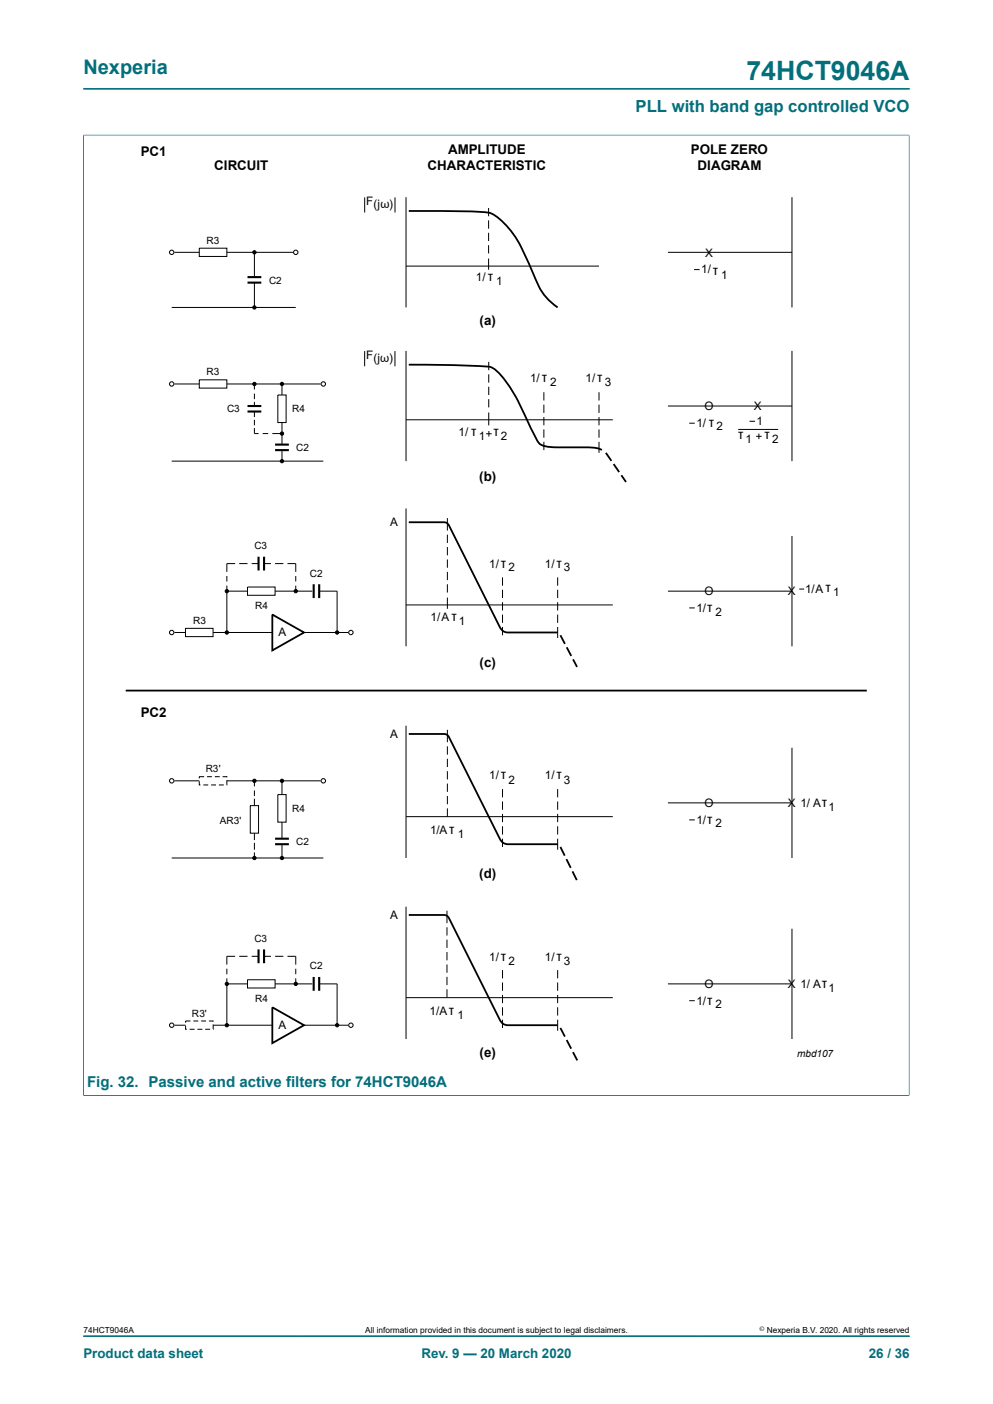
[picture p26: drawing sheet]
<svg xmlns="http://www.w3.org/2000/svg" width="210mm" height="297mm" viewBox="0 0 210 297" stroke-linecap="round" stroke-linejoin="round" font-family="sans-serif">
<defs><g id="words">
<text font-size="5.6" fill="#036f7b" x="157.9" y="16.8">74HCT9046A</text>
<text font-size="4.2" fill="#036f7b" x="17.6" y="15.6">Nexperia</text>
<text font-size="3.5" fill="#036f7b" x="134.4" y="23.7">PLL with band gap controlled VCO</text>
<text font-size="3.2" fill="#036f7b" x="18.4" y="229.9">Fig. 32. Passive and active filters for 74HCT9046A</text>
<g font-size="2.9">
<text x="103.1" y="59.5">τ</text>
<text x="150.8" y="58.3">τ</text>
<text x="114.6" y="80.9">τ</text>
<text x="126.3" y="80.9">τ</text>
<text x="99.6" y="92.2">τ</text>
<text x="104.3" y="92.2">τ</text>
<text x="149.9" y="90.3">τ</text>
<text x="156.1" y="92.8">τ</text>
<text x="161.7" y="92.8">τ</text>
<text x="105.9" y="120.2">τ</text>
<text x="117.7" y="120.2">τ</text>
<text x="174.6" y="125.3">τ</text>
<text x="95.5" y="131.3">τ</text>
<text x="149.6" y="129.4">τ</text>
<text x="105.9" y="164.7">τ</text>
<text x="117.7" y="164.7">τ</text>
<text x="173.8" y="170.7">τ</text>
<text x="95" y="176.5">τ</text>
<text x="149.6" y="174.2">τ</text>
<text x="105.9" y="203.2">τ</text>
<text x="117.7" y="203.2">τ</text>
<text x="173.8" y="209">τ</text>
<text x="94.9" y="214.8">τ</text>
<text x="149.6" y="212.5">τ</text>
</g>
<g font-size="2.8">
<text x="29.8" y="32.9">PC1</text>
<text x="90.4" y="35.9">CHARACTERISTIC</text>
<text x="94.8" y="32.5">AMPLITUDE</text>
<text x="146.1" y="32.5">POLE ZERO</text>
<text x="147.5" y="35.9">DIAGRAM</text>
<text x="45.3" y="36">CIRCUIT</text>
<text x="101.4" y="68.7">(a)</text>
<text x="101.4" y="101.8">(b)</text>
<text x="101.4" y="141.1">(c)</text>
<text x="29.8" y="151.6">PC2</text>
<text x="101.4" y="185.8">(d)</text>
<text x="101.4" y="223.6">(e)</text>
</g>
<g font-size="2.8" fill="#036f7b">
<text x="17.6" y="287.2">Product data sheet</text>
<text x="89.1" y="287.2">Rev. 9 — 20 March 2020</text>
<text x="183.7" y="287.2">26 / 36</text>
</g>
<g font-size="2.5">
<text x="77.4" y="43.4">F</text>
<text x="79" y="44">(jω)</text>
<text x="100.7" y="59.5">1/</text>
<text x="148.3" y="57.8">1/</text>
<text x="149.1" y="54.3">X</text>
<text x="152.5" y="59.1">1</text>
<text x="104.9" y="60.3">1</text>
<text x="77.4" y="76">F(jω)</text>
<text x="112.1" y="80.9">1/</text>
<text x="116.3" y="81.7">2</text>
<text x="123.8" y="80.9">1/</text>
<text x="127.9" y="81.7">3</text>
<text x="149" y="86.8">O</text>
<text x="159.4" y="86.8">X</text>
<text x="160" y="89.9">1</text>
<text x="97" y="92.2">1/</text>
<text x="101.2" y="93.1">1</text>
<text x="105.9" y="93.1">2</text>
<text x="147.3" y="90.3">1/</text>
<text x="151.5" y="91">2</text>
<text x="157.7" y="93.6">1</text>
<text x="163.3" y="93.6">2</text>
<text x="82.5" y="111.3">A</text>
<text x="103.5" y="120.2">1/</text>
<text x="107.5" y="120.7">2</text>
<text x="115.2" y="120.2">1/</text>
<text x="119.3" y="120.7">3</text>
<text x="149" y="125.9">O</text>
<text x="166.6" y="125.9">X</text>
<text x="170.3" y="125.4">1/A</text>
<text x="91.1" y="131.4">1/A</text>
<text x="147.3" y="129.4">1/</text>
<text x="151.3" y="130.2">2</text>
<text x="176.2" y="126.1">1</text>
<text x="58.9" y="134.5">A</text>
<text x="97" y="132.2">1</text>
<text x="82.5" y="156.1">A</text>
<text x="103.5" y="164.7">1/</text>
<text x="107.5" y="165.8">2</text>
<text x="115.2" y="164.7">1/</text>
<text x="119.3" y="165.8">3</text>
<text x="149" y="170.7">O</text>
<text x="166.6" y="170.7">X 1/ A</text>
<text x="175.2" y="171.5">1</text>
<text x="90.9" y="176.5">1/A</text>
<text x="96.9" y="177.3">1</text>
<text x="147.3" y="174.2">1/</text>
<text x="151.3" y="175">2</text>
<text x="82.5" y="194.4">A</text>
<text x="103.5" y="203.2">1/</text>
<text x="115.2" y="203.2">1/</text>
<text x="107.5" y="204.1">2</text>
<text x="119.3" y="204.1">3</text>
<text x="149" y="209">O</text>
<text x="166.6" y="209">X 1/ A</text>
<text x="175.2" y="209.8">1</text>
<text x="90.8" y="214.8">1/A</text>
<text x="96.7" y="215.5">1</text>
<text x="147.3" y="212.5">1/</text>
<text x="151.3" y="213.3">2</text>
<text x="58.9" y="217.6">A</text>
</g>
<g font-size="2.1">
<text x="43.7" y="51.7">R3</text>
<text x="56.9" y="60.1">C2</text>
<text x="43.7" y="79.4">R3</text>
<text x="48" y="87.2">C3</text>
<text x="61.8" y="87.2">R4</text>
<text x="62.6" y="95.5">C2</text>
<text x="53.8" y="116.2">C3</text>
<text x="65.5" y="122">C2</text>
<text x="54" y="128.8">R4</text>
<text x="40.8" y="132">R3</text>
<text x="43.5" y="163.4">R3'</text>
<text x="61.8" y="171.7">R4</text>
<text x="46.5" y="174.2">AR3'</text>
<text x="62.6" y="178.8">C2</text>
<text x="53.8" y="199.3">C3</text>
<text x="65.5" y="205.1">C2</text>
<text x="40.6" y="215">R3'</text>
<text x="54" y="211.9">R4</text>
<text x="168.6" y="223.6">mbd107</text>
</g>
<g font-size="1.8">
<text x="17.6" y="282">74HCT9046A</text>
<text x="77.2" y="282">All information provided in this document is subject to legal disclaimers.</text>
<text x="162.2" y="282">Nexperia B.V. 2020. All rights reserved</text>
</g>
<text font-size="1.4" x="160.6" y="281.6">©</text>
</g></defs>
<path d="M17.6 18.8h174.8M17.6 28.6h174.7M17.6 28.5v203.3M192.3 28.5v203.3M17.6 231.7h174.7M17.6 282.6h174.8" fill="none" stroke="#036f7b" stroke-width=".21"/>
<g fill="none" stroke="#000" stroke-width=".44">
<path d="M52.3 58.6h3M52.3 59.8h3M52.3 85.9h3M52.3 87.1h3M58.2 94h2.9M58.2 95.2h2.9M54.7 117.8v2.9M55.8 117.8v2.9M66.3 123.6v2.9M67.5 123.6v2.9M58.2 177.4h2.9M58.2 178.6h2.9"/>
<path d="M54.7 200.8v3M55.8 200.8v3M66.3 206.7v2.9M67.5 206.7v2.9"/>
</g>
<g fill="none" stroke="#000" stroke-width=".21">
<path d="M36.9 53.4h5.2M42.1 52.5h5.9v1.7h-5.9zM48 53.4h14M53.8 53.4v5.2M53.8 59.8v5.2M77.1 41.8v3.2M83.5 41.8v3.2M85.9 41.7v23.3M85.9 56.3h40.8M103.3 44v1.7M103.3 46.6v1.8M103.3 49.2v1.8"/>
<path d="M103.3 51.9v1.7M103.3 54.7v2.4M141.3 53.4h26.2M146.8 57h1.2M167.5 41.7v23.3M36.3 65h26.2M77.1 74.3v3.2M83.5 74.3v3.2M85.9 74.2v23.3M103.4 76.6v1.7M103.4 79.2v1.7M167.5 74.2v23.3"/>
<path d="M36.3 97.5h32.1M36.9 81.2h5.2M42.1 80.4h5.9v1.7h-5.9zM48 81.2h19.8M53.8 81.2v1.2M53.8 83.3v1.1M53.8 85v.9M53.8 87.1v1.1M53.8 88.8v1.2M53.8 90.6v1.1h.9M55.6 91.7h1.1M57.6 91.7h2"/>
<path d="M58.8 83.6h1.7v5.8h-1.7zM59.6 81.2v2.4M59.6 89.4v4.6M59.6 95.2v2.3M85.9 88.8h43.7M102.8 91.8h1.2M103.4 81.8v1.8M103.4 84.4v1.8M103.4 87.3v2.7M103.4 91.2v1.1M115 83v1.7M115 85.6v1.7"/>
<path d="M115 88.2v1.8M115 90.8v1.8M115 93.5v1.7M126.7 83v1.7M126.7 85.6v1.7M126.7 88.2v1.8M126.7 90.8v1.8M126.7 93.5v2.3M141.3 85.9h26.2M145.8 89.5h1.1M156.1 90.8h8.5M158.5 89.1h1.2"/>
<path d="M159.9 92.3h1.2M160.5 91.7v1.2M49.7 119.2h-1.7v1.8M50.6 119.2h1.7M53.2 119.2h1.5M55.8 119.2h1.5M58.2 119.2h1.7M60.8 119.2h1.7v1.8M85.9 107.6v29.1M94.6 109.6v2.6M94.6 113.1v1.7M94.6 115.7v1.8"/>
<path d="M94.6 118.3v1.8M167.5 113.4v23.3M36.9 133.8h2.3M39.2 132.9h5.9v1.8h-5.9zM45.1 133.8h12.5M48 125.1h4.3M48 121.8v1.2M48 123.9v9.9M52.3 124.2h5.9v1.7h-5.9zM58.2 125.1h7.8M62.5 121.8v1.2M62.5 123.9v1.2"/>
<path d="M64.3 133.8h9.3M67.5 125.1h3.8v8.7M85.9 128h43.7M94.6 121v1.7M94.6 123.6v1.7M94.6 126.4v2.4M106.3 122.1v1.8M106.3 124.8v1.7M106.3 127.4v1.7M106.3 130v1.8M106.3 132.6v1.8M117.9 122.1v1.8"/>
<path d="M117.9 124.8v1.7M117.9 127.4v1.7M117.9 130v1.8M117.9 132.6v2.4M141.3 125.1h26.2M145.8 128.6h1.1M169 124.6h1.1M85.9 153.5v28M94.6 154.4v2.6M94.6 157.9v1.7M167.5 158.2v23.3M36.9 165.2h5.2"/>
<path d="M42.1 165.3v.7h.3M43 166h1M43.2 164.3h-1.1v.3M43.8 164.3h1M44.6 166h1.1M45.4 164.3h1.1M46.3 166h1M47.1 164.3h.9v.1M48 165.1l-.1 .9M48 165.2h19.8M52.9 170.4h1.8v5.8h-1.8zM53.8 165.2v1.1"/>
<path d="M53.8 167.2v1.2M53.8 169v1.4M53.8 176.2v1.5M53.8 178.3v1.4M58.8 168.1h1.7v5.8h-1.7zM59.6 165.2v2.9M59.6 173.9v3.5M59.6 178.6v2.9M85.9 172.8h43.7M94.6 160.5v1.8M94.6 163.1v1.8M94.6 165.8v1.7"/>
<path d="M94.6 168.4v1.7M94.6 171v1.8M106.3 166.9v1.8M106.3 169.5v1.8M106.3 172.2v1.7M106.3 174.8v1.7M106.3 177.4v1.8M117.9 166.9v1.8M117.9 169.5v1.8M117.9 172.2v1.7M117.9 174.8v1.7M117.9 177.4v2.3"/>
<path d="M141.3 169.8h26.2M145.8 173.4h1.1M36.3 181.5h32.1M53.8 180.3v1.2M85.9 191.8v28M94.5 192.6v2.7M94.5 196.1v1.8M94.5 198.8v1.7M167.5 196.5v23.3M36.9 216.9h2.3M39.2 216.9v.8h.3M40.1 217.7h1"/>
<path d="M40.3 216h-1.1v.3M40.9 216h1M41.8 217.7h1M42.5 216h1.1M43.4 217.7h1M44.2 216h.9v.1M45.1 216.9h12.5M45.1 216.7l-.1 1M48 204.9v1.2M48 207v9.9M48 208.1h4.3M49.7 202.3h-1.7v1.7"/>
<path d="M50.6 202.3h1.7M52.3 207.3h5.9v1.7h-5.9zM53.2 202.3h1.5M55.8 202.3h1.5M58.2 208.1h7.8M58.2 202.3h1.7M60.8 202.3h1.7v1.7M62.5 204.9v1.2M62.5 207v1.1M64.3 216.9h9.3M67.5 208.1h3.8v8.8M85.9 211h43.7"/>
<path d="M94.5 201.4v1.7M94.5 204v1.8M94.5 206.6v1.8M94.5 209.3v1.7M106.3 205.2v1.8M106.3 207.8v1.8M106.3 210.5v1.7M106.3 213.1v1.7M106.3 215.7v1.8M117.9 205.2v1.8M117.9 207.8v1.8M117.9 210.5v1.7"/>
<path d="M117.9 213.1v1.7M117.9 215.7v2.3M141.3 208.1h26.2M145.8 211.7h1.1"/>
<circle cx="36.3" cy="53.4" r=".47"/>
<circle cx="53.8" cy="53.4" r=".35"/>
<circle cx="62.5" cy="53.4" r=".47"/>
<circle cx="53.8" cy="65" r=".35"/>
<circle cx="36.3" cy="81.2" r=".47"/>
<circle cx="53.8" cy="81.2" r=".35"/>
<circle cx="59.6" cy="91.7" r=".35"/>
<circle cx="59.6" cy="97.5" r=".35"/>
<circle cx="59.6" cy="81.2" r=".35"/>
<circle cx="68.4" cy="81.2" r=".47"/>
<circle cx="36.3" cy="133.8" r=".47"/>
<circle cx="48" cy="125.1" r=".35"/>
<circle cx="48" cy="133.8" r=".35"/>
<circle cx="62.5" cy="125.1" r=".35"/>
<circle cx="71.3" cy="133.8" r=".35"/>
<circle cx="74.2" cy="133.8" r=".47"/>
<circle cx="36.3" cy="165.2" r=".47"/>
<circle cx="53.8" cy="165.2" r=".35"/>
<circle cx="59.6" cy="165.2" r=".35"/>
<circle cx="68.4" cy="165.2" r=".47"/>
<circle cx="53.8" cy="181.5" r=".35"/>
<circle cx="59.6" cy="181.5" r=".35"/>
<circle cx="36.3" cy="216.9" r=".47"/>
<circle cx="48" cy="216.9" r=".35"/>
<circle cx="48" cy="208.1" r=".35"/>
<circle cx="62.5" cy="208.1" r=".35"/>
<circle cx="71.3" cy="216.9" r=".35"/>
<circle cx="74.2" cy="216.9" r=".47"/>
</g>
<g fill="none" stroke="#000" stroke-width=".38">
<path d="M86.5 44.6l10.9 .1a30.9 30.9 0 0 1 6.5 .4 17.5 17.5 0 0 1 7 8.6l1.8 4a13.7 13.7 0 0 0 5.2 7.3M86.5 77.1l9.5 .1 6.1 .3a3.8 3.8 0 0 1 3.4 1.4 37.6 37.6 0 0 1 6.3 10.7l.8 1.6a6.4 6.4 0 0 0 2 3 29.7 29.7 0 0 0 7.9 .4 9.1 9.1 0 0 1 4.8 .6M128.1 95.8l1.2 1.7M129.8 98.2l1.1 1.7M86.5 110.5h6.8a1.54 1.54 0 0 1 1.9 1.2l10.1 20.2a2.36 2.36 0 0 0 2.9 1.9h9.7M131.4 100.5l1 1.5M57.6 130l6.7 3.8-6.7 3.8zM118.5 134.4l1 1.8M119.9 136.9l.9 1.9M121.2 139.5l.8 1.6M26.6 146.1h156.7M86.5 155.3h6.8a1.54 1.54 0 0 1 1.9 1.2l10.1 20.2a2.36 2.36 0 0 0 2.9 1.9h9.7"/>
<path d="M118.5 179.2l.9 1.8M86.5 193.6h6.8a1.54 1.54 0 0 1 1.9 1.2l10.1 20.2a2.36 2.36 0 0 0 2.9 1.9h9.7M119.8 181.7l.9 1.9M121.1 184.3l.9 1.9M57.6 213.1l6.7 3.8-6.7 3.8zM118.5 217.5l1 1.8M119.8 220l1 1.8M121.2 222.6l.9 1.7"/>
</g>
<g fill="#000">
<circle cx="53.8" cy="53.4" r=".35"/>
<circle cx="53.8" cy="65" r=".35"/>
<circle cx="53.8" cy="81.2" r=".35"/>
<circle cx="59.6" cy="91.7" r=".35"/>
<circle cx="59.6" cy="97.5" r=".35"/>
<circle cx="59.6" cy="81.2" r=".35"/>
<circle cx="48" cy="125.1" r=".35"/>
<circle cx="48" cy="133.8" r=".35"/>
<circle cx="62.5" cy="125.1" r=".35"/>
<circle cx="71.3" cy="133.8" r=".35"/>
<circle cx="53.8" cy="165.2" r=".35"/>
<circle cx="59.6" cy="165.2" r=".35"/>
<circle cx="53.8" cy="181.5" r=".35"/>
<circle cx="59.6" cy="181.5" r=".35"/>
<circle cx="48" cy="216.9" r=".35"/>
<circle cx="48" cy="208.1" r=".35"/>
<circle cx="62.5" cy="208.1" r=".35"/>
<circle cx="71.3" cy="216.9" r=".35"/>
</g>
<use href="#words"/>
</svg>
